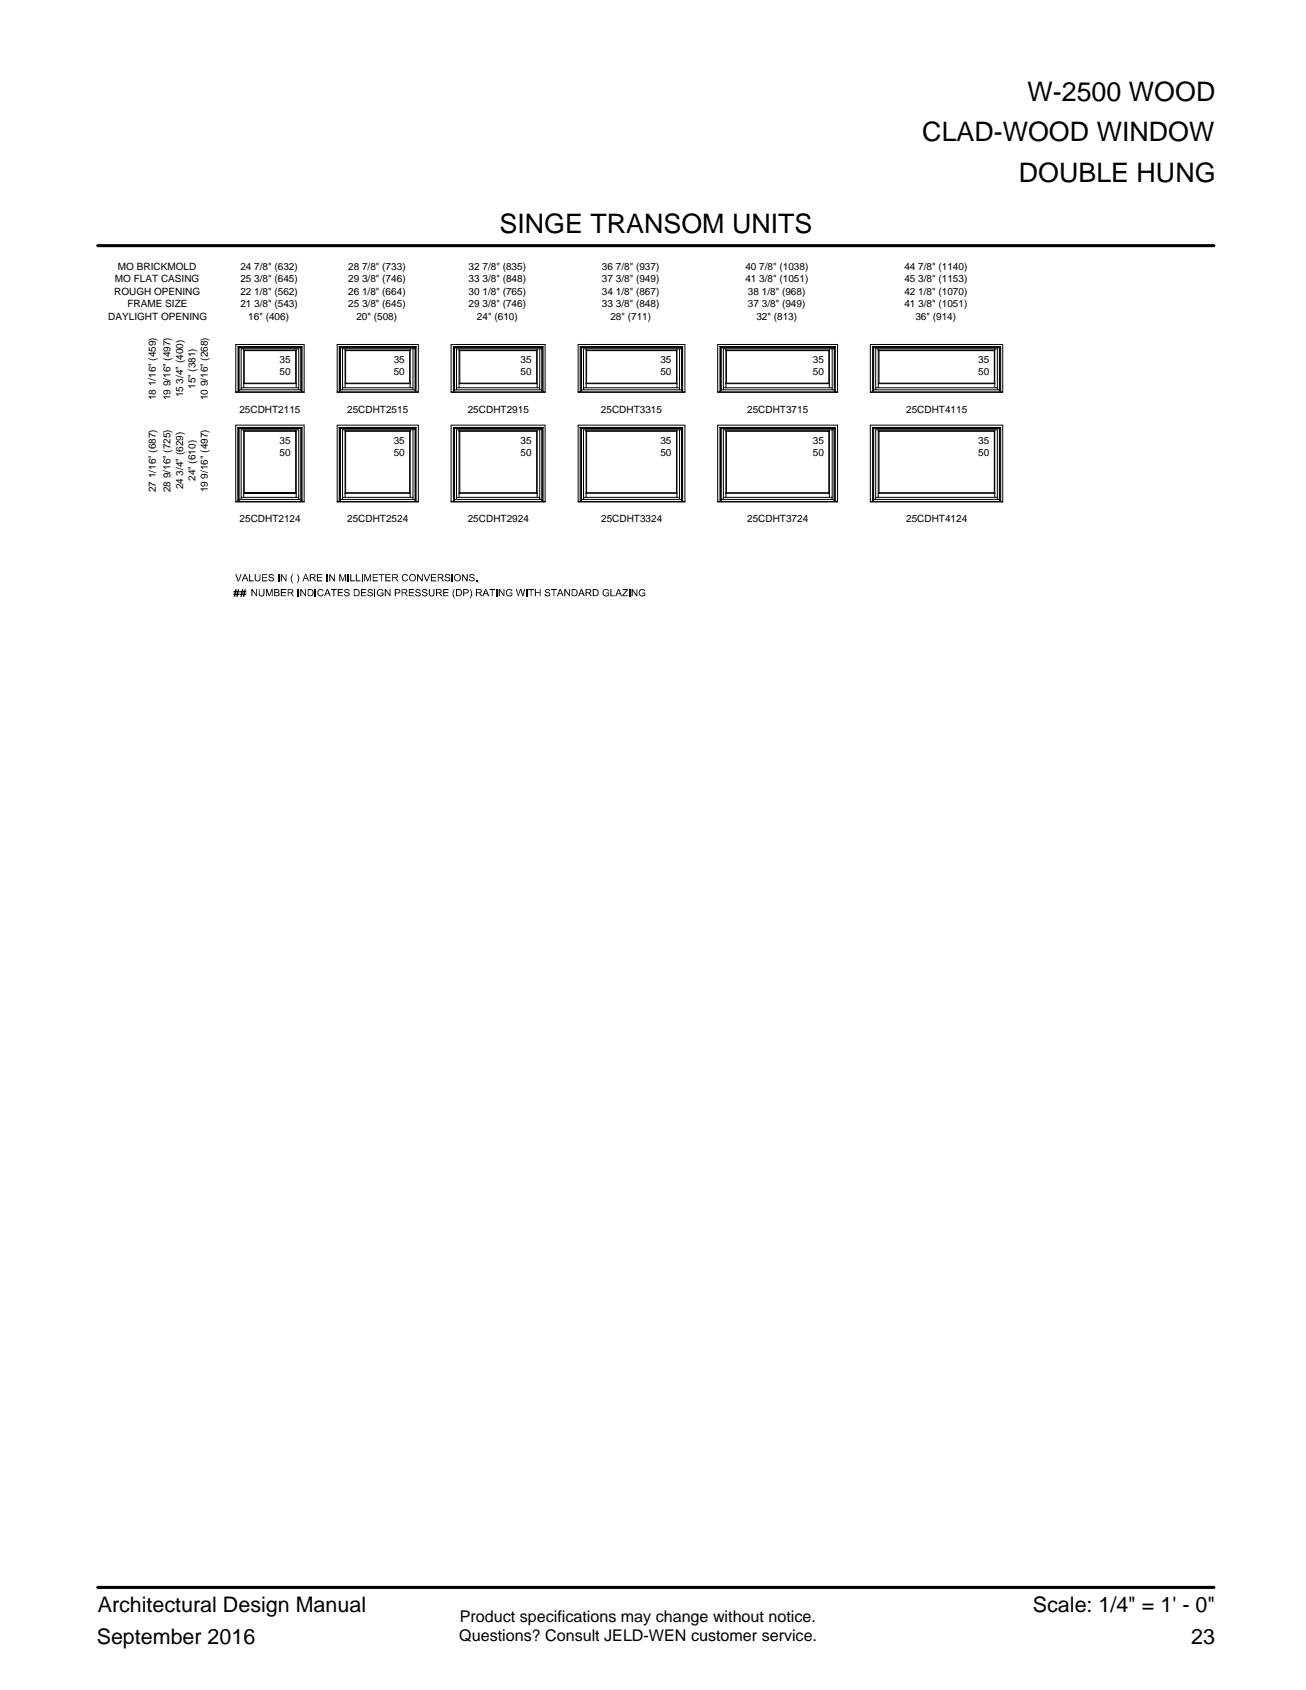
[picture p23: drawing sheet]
<svg xmlns="http://www.w3.org/2000/svg" width="216mm" height="279mm" viewBox="0 0 216 279" stroke-linecap="round" stroke-linejoin="round" font-family="sans-serif">
<defs><g id="words">
<g font-size="4.4">
<text x="169.9" y="16.7">W-2500 WOOD</text>
<text x="152.5" y="23.3">CLAD-WOOD WINDOW</text>
<text x="168.4" y="30.1">DOUBLE HUNG</text>
<text x="82.6" y="38.5">SINGE TRANSOM UNITS</text>
</g>
<g font-size="3.5">
<text x="16.2" y="266.5">Architectural Design Manual</text>
<text x="170.8" y="266.5">Scale: 1/4&quot; = 1' - 0&quot;</text>
<text x="16" y="271.8">September 2016</text>
<text x="196.9" y="271.8">23</text>
</g>
<g font-size="2.7">
<text x="76" y="268.2">Product specifications may change without notice.</text>
<text x="75.9" y="271.4">Questions? Consult JELD-WEN customer service.</text>
</g>
<g font-size="1.7">
<text x="19" y="46.7">MO FLAT CASING</text>
<text x="19.5" y="44.6">MO BRICKMOLD</text>
<text x="39.7" y="46.7">25 3/8&quot; (645)</text>
<text x="39.7" y="44.7">24 7/8&quot; (632)</text>
<text x="57.6" y="46.7">29 3/8&quot; (746)</text>
<text x="57.6" y="44.7">28 7/8&quot; (733)</text>
<text x="77.5" y="46.7">33 3/8&quot; (848)</text>
<text x="77.5" y="44.7">32 7/8&quot; (835)</text>
<text x="99.5" y="46.7">37 3/8&quot; (949)</text>
<text x="99.5" y="44.7">36 7/8&quot; (937)</text>
<text x="123.2" y="46.7">41 3/8&quot; (1051)</text>
<text x="123.2" y="44.7">40 7/8&quot; (1038)</text>
<text x="149.5" y="46.7">45 3/8&quot; (1153)</text>
<text x="149.5" y="44.7">44 7/8&quot; (1140)</text>
<text x="17.9" y="52.8">DAYLIGHT OPENING</text>
<text x="18.9" y="48.7">ROUGH OPENING</text>
<text x="21.1" y="50.8">FRAME SIZE</text>
<text x="39.7" y="50.8">21 3/8&quot; (543)</text>
<text x="39.7" y="48.7">22 1/8&quot; (562)</text>
<text x="41" y="52.8">16&quot; (406)</text>
<text x="57.6" y="50.8">25 3/8&quot; (645)</text>
<text x="57.6" y="48.7">26 1/8&quot; (664)</text>
<text x="58.9" y="52.8">20&quot; (508)</text>
<text x="77.5" y="50.8">29 3/8&quot; (746)</text>
<text x="77.5" y="48.7">30 1/8&quot; (765)</text>
<text x="78.9" y="52.8">24&quot; (610)</text>
<text x="99.5" y="50.8">33 3/8&quot; (848)</text>
<text x="99.5" y="48.7">34 1/8&quot; (867)</text>
<text x="100.9" y="52.8">28&quot; (711)</text>
<text x="123.6" y="50.8">37 3/8&quot; (949)</text>
<text x="123.6" y="48.7">38 1/8&quot; (968)</text>
<text x="125" y="52.8">32&quot; (813)</text>
<text x="149.5" y="50.8">41 3/8&quot; (1051)</text>
<text x="149.5" y="48.7">42 1/8&quot; (1070)</text>
<text x="151.3" y="52.8">36&quot; (914)</text>
<text x="30.3" y="65.7" transform="rotate(-90 30.3 65.7)">15 3/4&quot; (400)</text>
<text x="32.3" y="64.3" transform="rotate(-90 32.3 64.3)">15&quot; (381)</text>
<text x="46.2" y="60">35</text>
<text x="46.2" y="62">50</text>
<text x="65.1" y="60">35</text>
<text x="65.1" y="62">50</text>
<text x="86" y="60">35</text>
<text x="86" y="62">50</text>
<text x="109.2" y="60">35</text>
<text x="109.2" y="62">50</text>
<text x="134.4" y="60">35</text>
<text x="134.4" y="62">50</text>
<text x="161.7" y="60">35</text>
<text x="161.7" y="62">50</text>
<text x="25.8" y="66.2" transform="rotate(-90 25.8 66.2)">18 1/16&quot; (459)</text>
<text x="28.2" y="66.2" transform="rotate(-90 28.2 66.2)">19 9/16&quot; (497)</text>
<text x="34.4" y="66.2" transform="rotate(-90 34.4 66.2)">10 9/16&quot; (268)</text>
<text x="39.6" y="68.3">25CDHT2115</text>
<text x="57.4" y="68.3">25CDHT2515</text>
<text x="77.3" y="68.3">25CDHT2915</text>
<text x="99.3" y="68.3">25CDHT3315</text>
<text x="123.5" y="68.3">25CDHT3715</text>
<text x="149.8" y="68.3">25CDHT4115</text>
<text x="46.2" y="73.4">35</text>
<text x="46.2" y="75.4">50</text>
<text x="65.1" y="73.4">35</text>
<text x="65.1" y="75.4">50</text>
<text x="86" y="73.4">35</text>
<text x="86" y="75.4">50</text>
<text x="109.2" y="73.4">35</text>
<text x="109.2" y="75.4">50</text>
<text x="134.4" y="73.4">35</text>
<text x="134.4" y="75.4">50</text>
<text x="161.7" y="73.4">35</text>
<text x="161.7" y="75.4">50</text>
<text x="25.8" y="81.4" transform="rotate(-90 25.8 81.4)">27 1/16&quot; (687)</text>
<text x="28.2" y="81.4" transform="rotate(-90 28.2 81.4)">28 9/16&quot; (725)</text>
<text x="30.3" y="80.9" transform="rotate(-90 30.3 80.9)">24 3/4&quot; (629)</text>
<text x="32.3" y="79.5" transform="rotate(-90 32.3 79.5)">24&quot; (610)</text>
<text x="34.4" y="81.4" transform="rotate(-90 34.4 81.4)">19 9/16&quot; (497)</text>
<text x="39.6" y="86.4">25CDHT2124</text>
<text x="57.4" y="86.4">25CDHT2524</text>
<text x="77.3" y="86.4">25CDHT2924</text>
<text x="99.4" y="86.4">25CDHT3324</text>
<text x="123.5" y="86.4">25CDHT3724</text>
<text x="149.8" y="86.4">25CDHT4124</text>
</g>
</g></defs>
<g fill="none" stroke="#000" stroke-width=".17">
<path d="M39 57h11.3v7.9h-11.3zM39.4 57.3v7.5M39.4 57.3l.1 .2M39.4 57.3h10.5M39.5 57.5v7.1h-.1M39.5 57.5h10.2M40.3 57.7v6.4M40.4 58v5.3M40.4 58l-.1-.1h8.7l-.1 .1M40.4 58h8.5M48.9 58v5.3M49 57.7v6.4"/>
<path d="M49.7 57.5v7.1h.1M49.9 57.3v7.5M49.9 57.3l-.2 .2M55.7 57h13.5v7.9h-13.5zM56.1 57.3h12.7M56.1 57.3v7.5M56.1 57.3l.2 .2M56.3 57.5h12.3M56.3 57.5v7.1h-.1M57.1 57.7v6.4M57.1 58h10.6M57.1 58v-.1h10.7l-.1 .1"/>
<path d="M57.1 58v5.3M67.7 58v5.3M67.8 57.7v6.4M68.3 57.7v6.7M68.6 57.7h-12v6.7M68.6 57.5v7.1h.1M68.8 57.3v7.5M68.8 57.3l-.2 .2M74.6 57h15.5v7.9h-15.5zM75 57.3h14.8M75 57.3v7.5M75 57.3l.1 .2"/>
<path d="M75.1 57.5h14.5M75.1 57.5v7.1h-.1M75.9 57.7v6.4M76 58h12.7M76 58l-.1-.1h12.9l-.1 .1M76 58v5.3M88.7 58v5.3M88.8 57.7v6.4M89.2 57.7v6.7M89.6 57.7h-14.1v6.7M89.6 57.5v7.1M89.8 57.3v7.5"/>
<path d="M89.8 57.3l-.2 .2M95.6 57h17.6v7.9h-17.6zM95.9 57.3h16.9M95.9 57.3v7.5M95.9 57.3l.2 .2M96.1 57.5h16.6M96.1 57.5v7.1h-.1M96.9 57.7v6.4M97 58h14.8M97 58l-.1-.1h15l-.1 .1M97 58v5.3M111.8 58v5.3"/>
<path d="M111.9 57.7v6.4M112.3 57.7v6.7M112.7 57.7h-16.2v6.7M112.7 57.5v7.1h.1M112.8 57.3v7.5M112.8 57.3l-.1 .2M118.6 57h19.9v7.9h-19.9zM119 57.3h19.1M119 57.3v7.5M119 57.3l.2 .2M119.2 57.5h18.7M119.2 57.5v7.1h-.1"/>
<path d="M120 57.7v6.4M120.1 58h16.9M120.1 58l-.1-.1h17.1l-.1 .1M120.1 58v5.3M137 58v5.3M137.1 57.7v6.4M137.6 57.7v6.7M137.9 57.7h-18.3v6.7M137.9 57.5v7.1h.1M138.1 57.3v7.5M138.1 57.3l-.2 .2M143.9 57h21.9v7.9h-21.9z"/>
<path d="M144.3 57.3h21.1M144.3 57.3v7.5M144.3 57.3l.1 .2M144.4 57.5h20.8M144.4 57.5v7.1h-.1M145.2 57.7v6.4M145.3 58h19.1M145.3 58l-.1-.1h19.3l-.1 .1M145.3 58v5.3M164.4 58v5.3M164.5 57.7v6.4M165.2 57.5v7.1h.1"/>
<path d="M165.4 57.3v7.5M165.4 57.3l-.2 .2M39 70.3h11.3v12.7h-11.3zM39 64.8h11.3M39.3 70.7l.2 .1M39.3 70.7h10.6M39.3 70.7v12.2M39.4 64.7v-7.3h10.4v7.3h.1M39.5 70.8v11.9h-.1M39.5 64.4h10.2M39.5 70.8h10.2M39.9 64.4v-6.7h9.5v6.7"/>
<path d="M39.9 64.1h9.5M40.3 71.2v11M40.3 71.2l.1 .1M40.3 71.2h8.7M40.4 71.3v10.2h-.1M40.4 63.3l-.1 .1h8.7l-.1-.1M40.4 63.3h8.5M40.4 71.3h8.5M48.9 71.3v10.2M49 71.2v11M49 71.2l-.1 .1M49.7 70.8v11.9h.1"/>
<path d="M49.9 70.7v12.2M49.9 70.7l-.2 .1M55.7 64.8h13.5M55.7 70.3h13.5v12.7h-13.5zM56.1 64.7h.1v-7.3h12.5v7.3h.1M56.1 70.7v12.2M56.1 70.7h12.7M56.1 70.7l.2 .1M56.3 64.4h12.3M56.3 70.8v11.9h-.1M56.3 70.8h12.3M56.6 64.1h11.7"/>
<path d="M57.1 71.2v11M57.1 71.2h10.7M57.1 71.2v.1M57.1 63.3h10.6M57.1 63.3v.1h10.7l-.1-.1M57.1 71.3v10.2M57.1 71.3h10.6M67.7 71.3v10.2M67.8 71.2v11M67.8 71.2l-.1 .1M68.3 71v11.6M68.6 71h-12v11.6"/>
<path d="M68.6 70.8v11.9h.1M68.8 70.7v12.2M68.8 70.7l-.2 .1M74.6 64.8h15.5M74.6 70.3h15.5v12.7h-15.5zM75 64.7v-7.3h14.6v7.3h.2M75 70.7v12.2M75 70.7h14.8M75 70.7l.1 .1M75.1 64.4h14.5M75.1 70.8v11.9h-.1M75.1 70.8h14.5"/>
<path d="M75.5 64.1h13.7M75.9 71.2v11M75.9 71.2h12.9M75.9 71.2l.1 .1M76 63.3h12.7M76 63.3l-.1 .1h12.9l-.1-.1M76 71.3v10.2M76 71.3h12.7M88.7 71.3v10.2M88.8 71.2v11M88.8 71.2l-.1 .1M89.2 71v11.6"/>
<path d="M89.6 71h-14.1v11.6M89.6 70.8v11.9M89.8 70.7v12.2M89.8 70.7l-.2 .1M95.6 64.8h17.6M95.6 70.3h17.6v12.7h-17.6zM95.9 64.7h.1v-7.3h16.8v7.3M95.9 70.7v12.2M95.9 70.7h16.9M95.9 70.7l.2 .1M96.1 64.4h16.6M96.1 70.8v11.9h-.1"/>
<path d="M96.1 70.8h16.6M96.5 64.1h15.8M96.9 71.2v11M96.9 71.2h15M96.9 71.2l.1 .1M97 63.3h14.8M97 63.3l-.1 .1h15l-.1-.1M97 71.3v10.2M97 71.3h14.8M111.8 71.3v10.2M111.9 71.2v11M111.9 71.2l-.1 .1"/>
<path d="M112.3 71v11.6M112.7 71h-16.2v11.6M112.7 70.8v11.9h.1M112.8 70.7v12.2M112.8 70.7l-.1 .1M118.6 64.8h19.9M118.6 70.3h19.9v12.7h-19.9zM119 64.7h.1v-7.3h18.9v7.3h.1M119 70.7v12.2M119 70.7h19.1M119 70.7l.2 .1M119.2 64.4h18.7"/>
<path d="M119.2 70.8v11.9h-.1M119.2 70.8h18.7M119.6 64.1h18M120 71.2v11M120 71.2h17.1M120 71.2l.1 .1M120.1 63.3h16.9M120.1 63.3l-.1 .1h17.1l-.1-.1M120.1 71.3v10.2M120.1 71.3h16.9M137 71.3v10.2M137.1 71.2v11"/>
<path d="M137.1 71.2l-.1 .1M137.6 71v11.6M137.9 71h-18.3v11.6M137.9 70.8v11.9h.1M138.1 70.7v12.2M138.1 70.7l-.2 .1M143.9 64.8h21.9M143.9 70.3h21.9v12.7h-21.9zM144.3 64.7v-7.3h21v7.3h.1M144.3 70.7v12.2M144.3 70.7h21.1M144.3 70.7l.1 .1"/>
<path d="M144.4 64.4h20.8M144.4 70.8v11.9h-.1M144.4 70.8h20.8M144.8 64.1h20.1M144.8 64.4v-6.7h20.1v6.7M145.2 71.2v11M145.2 71.2h19.3M145.2 71.2l.1 .1M145.3 63.3h19.1M145.3 63.3l-.1 .1h19.3l-.1-.1M145.3 71.3v10.2M145.3 71.3h19.1"/>
<path d="M164.4 71.3v10.2M164.5 71.2v11M164.5 71.2l-.1 .1M165.2 70.8v11.9h.1M165.4 70.7v12.2M165.4 70.7l-.2 .1M39 82.9h11.3M39.3 82.8h.1v-12h10.4v12h.1M39.5 82.6h10.2M39.9 82.6v-11.6h9.5v11.6M39.9 82.2h9.5M40.3 81.5h.1h8.5h.1z"/>
<path d="M55.7 82.9h13.5M56.1 82.8h.1v-12h12.5v12h.1M56.3 82.6h12.3M56.6 82.2h11.7M57.1 81.5h10.7h-.1M57.1 81.5h10.6M74.6 82.9h15.5M75 82.8v-12h14.6v12h.2M75.1 82.6h14.5M75.5 82.2h13.7M76 81.5h-.1h12.9h-.1M76 81.5h12.7"/>
<path d="M95.6 82.9h17.6M95.9 82.8h.1v-12h16.8v12M96.1 82.6h16.6M96.5 82.2h15.8M97 81.5h-.1h15h-.1M97 81.5h14.8M118.6 82.9h19.9M119 82.8h.1v-12h18.9v12h.1M119.2 82.6h18.7M119.6 82.2h18M120.1 81.5h-.1h17.1h-.1M120.1 81.5h16.9"/>
<path d="M143.9 82.9h21.9M144.3 82.8v-12h21v12h.1M144.4 82.6h20.8M144.8 82.6v-11.6h20.1v11.6M144.8 82.2h20.1M145.3 81.5h-.1h19.3h-.1M145.3 81.5h19.1"/>
</g>
<g fill="#000">
<path d="M38.9 94.9h.2l.3 1.1 .4-1.1h.1l-.4 1.2h-.2zM41.2 94.9h.1v1h.6v.2h-.7zM41.6 97.4h.1l.7 .9v-.9h.1v1.2h-.1l-.7-1v1h-.1zM42.1 94.9h.2v.7a.32 .32 0 0 0 .3 .4 .32 .32 0 0 0 .3-.4v-.7h.1v1l-.2 .2h-.3a.32 .32 0 0 1-.4-.4zM43.3 94.9h.9v.2h-.7v.3h.6v.2h-.6v.3h.7v.2h-.9zM42.8 97.4h.1v.7a.32 .32 0 0 0 .3 .4 .32 .32 0 0 0 .3-.4v-.7h.2v1l-.3 .2h-.4l-.2-.2zM44 97.4h.2l.3 1 .4-1h.2v1.2h-.2v-1l-.3 1h-.2l-.3-1v1h-.1zM44.4 95.1l.5-.2 .3 .2 .1 .2h-.2a.25 .25 0 0 0-.3-.3 .25 .25 0 0 0-.2 .3l.6 .2a.45 .45 0 0 1-.2 .6 .45 .45 0 0 1-.6-.2v-.2h.1a.3 .3 0 0 0 .3 .3 .3 .3 0 0 0 .3-.4l-.3-.1a.31 .31 0 0 1-.4-.1 .31 .31 0 0 1 0-.3zM46 94.9h.2v1.2h-.2zM46.4 97.4h.9v.2h-.7v.3h.7v.2h-.7v.3h.7v.2h-.9zM46.4 94.9h.2l.6 1v-1h.2v1.2h-.2l-.6-.9v.9h-.2zM48.3 94.9h.2l-.3 .4v.5l.3 .6h-.2l-.2-.5v-.5z"/>
<path d="M49.1 94.9l.2 .1 .2 .5-.1 .5-.2 .4h-.1l.2-.5v-.5zM49.2 97.4h.2v1.2h-.2zM49.6 97.4h.2l.6 .9v-.9h.2v1.2h-.2l-.6-1v1h-.2zM52.1 97.4h.1v1.2h-.1zM52.4 94.9h.9v.2h-.7v.3h.6v.2h-.6v.3h.7v.2h-.9zM52.5 97.6l.2-.2h.5l.3 .3-.2 .1a.39 .39 0 0 0-.5-.2 .39 .39 0 0 0-.2 .5l.1 .2a.37 .37 0 0 0 .7-.1h.1v.2l-.3 .2a.61 .61 0 0 1-.7-.3 .61 .61 0 0 1 0-.7zM54 94.9h.2v1.2h-.2zM54.4 94.9h.2l.6 1v-1h.2v1.2h-.2l-.6-.9v.9h-.2zM54.7 97.4h1v.2h-.4v1h-.2v-1h-.4zM55.8 97.4h.9v.2h-.7v.3h.6v.2h-.6v.3h.7v.2h-.9zM56.1 94.9h.2l.4 1 .3-1h.2v1.2h-.1v-1l-.4 1h-.1l-.4-1v1h-.1zM56.9 97.6l.2-.2a.46 .46 0 0 1 .7 .3h-.2a.24 .24 0 0 0-.3-.2 .24 .24 0 0 0-.1 .3l.5 .2 .1 .4-.2 .2h-.4l-.3-.2v-.2l.2 .2a.27 .27 0 0 0 .4 .1 .27 .27 0 0 0 .1-.4l-.3-.1a.38 .38 0 0 1-.4-.4z"/>
<path d="M57.5 94.9h.1v1.2h-.1zM57.9 94.9h.2v1h.6v.2h-.8zM58.8 94.9h.2v1h.6v.2h-.8zM59.7 97.4h.8v.2h-.7v.3h.7v.2h-.7v.3h.8v.2h-.9zM59.8 94.9h.1v1.2h-.1zM60.2 94.9h.2l.4 1 .4-1h.1v1.2h-.1v-1l-.3 1h-.2l-.3-1v1h-.2zM60.8 97.5l.4-.1a.31 .31 0 0 1 .4 .3l-.1 .1a.26 .26 0 0 0-.3-.3 .26 .26 0 0 0-.2 .3l.3 .1a.37 .37 0 0 1 .3 .5 .37 .37 0 0 1-.6 .2l-.2-.2-.1-.2 .3 .2a.31 .31 0 0 0 .5-.1v-.2l-.4-.1a.32 .32 0 0 1-.3-.1 .32 .32 0 0 1 0-.4zM61.6 94.9h.9v.2h-.7v.3h.6v.2h-.6v.3h.7v.2h-.9zM61.9 97.4h.1v1.2h-.1zM62.4 97.6l.3-.2h.4l.3 .2-.2 .2v-.1a.44 .44 0 0 0-.7 .1 .44 .44 0 0 0 .4 .6h.3v-.3h-.3v-.1h.5v.4l-.3 .2h-.5l-.2-.2-.1-.3zM62.6 94.9h1v.2h-.5v1h-.1v-1h-.4zM63.6 97.4h.2l.6 .9v-.9h.1v1.2h-.1l-.6-1v1h-.2z"/>
<path d="M63.7 94.9h.9v.2h-.7v.3h.6v.2h-.6v.3h.7v.2h-.9zM66.6 95l.4-.1a.38 .38 0 0 1 .4 .3l-.1 .1a.4 .4 0 0 0-.6-.2 .4 .4 0 0 0-.1 .6 .35 .35 0 0 0 .4 .3 .35 .35 0 0 0 .3-.3l.2 .1-.2 .3-.7-.1-.2-.4zM67.6 97.4h.8v.2h-.7v.3h.7v.2h-.7v.3h.8v.2h-.9zM68.7 97.6l.2-.2h.3l.3 .3-.1 .1-.1-.2a.24 .24 0 0 0-.3-.2 .24 .24 0 0 0-.1 .4 .24 .24 0 0 0 .3 .1 .38 .38 0 0 1 .3 .5 .38 .38 0 0 1-.6 .2l-.2-.2-.1-.2h.2l.1 .2a.25 .25 0 0 0 .3 .1 .25 .25 0 0 0 .1-.4l-.2-.1a.38 .38 0 0 1-.4-.4zM68.9 94.9h.2l.7 1v-1h.1v1.2h-.2l-.6-.9v.9h-.2zM69.8 97.5l.2-.1a.43 .43 0 0 1 .6 .3l-.1 .1-.1-.2a.23 .23 0 0 0-.3-.1 .23 .23 0 0 0-.1 .3l.2 .1a.39 .39 0 0 1 .4 .5 .39 .39 0 0 1-.6 .2l-.2-.2v-.2h.1a.3 .3 0 0 0 .3 .3 .3 .3 0 0 0 .3-.4l-.3-.1a.33 .33 0 0 1-.4-.1 .33 .33 0 0 1 0-.4zM70 94.9h.2l.4 1.1 .3-1.1h.2l-.5 1.2h-.1zM71.2 94.9h.9v.2h-.7v.3h.7v.2h-.7v.3h.7v.2h-.9zM70.9 97.4h.2v.7a.31 .31 0 0 0 .3 .4 .31 .31 0 0 0 .3-.4v-.7h.1l-.1 1.1-.2 .1-.5-.1-.1-.2zM73.3 97.4h.9v.2h-.8v.3h.7v.2h-.7v.3h.8v.2h-.9zM73.6 95.1l.2-.2h.3l.3 .2v.2h-.2v-.2l-.2-.1a.2 .2 0 0 0-.3 .1 .2 .2 0 0 0 .2 .3h.2a.38 .38 0 0 1 .2 .6 .38 .38 0 0 1-.6 .1l-.2-.3 .1-.1a.3 .3 0 0 0 .4 .3 .3 .3 0 0 0 .2-.4l-.3-.1a.33 .33 0 0 1-.3-.4zM74.7 94.9h.1v1.2h-.1z"/>
<path d="M75 97.4h.2l-.2 .4v.6l.2 .5h-.1l-.3-.5v-.6zM76.4 94.9h.2l.6 1v-1h.1v1.2h-.1l-.7-.9v.9h-.1zM77.6 95.1a.43 .43 0 0 1 .5-.2 .43 .43 0 0 1 .3 .4h-.1a.28 .28 0 0 0-.3-.3 .28 .28 0 0 0-.2 .3l.3 .1a.38 .38 0 0 1 .3 .6 .38 .38 0 0 1-.6 .1l-.2-.2-.1-.2h.2v.2l.3 .1a.23 .23 0 0 0 .3-.2 .23 .23 0 0 0-.3-.2l-.1-.1a.32 .32 0 0 1-.3-.4zM77.7 97.4h.1l.2 .5v.5l-.2 .5h-.1l.2-.8zM78.7 95.9h.2v.2h-.2zM80.9 97.4h1v.2h-.5v1h-.1v-1h-.4zM82 97.4h.2v1.2h-.2zM82.5 97.4h.1l.7 .9v-.9h.1v1.2h-.1l-.7-1v1h-.1zM83.8 97.6l.2-.2h.4l.3 .3-.1 .1a.45 .45 0 0 0-.8 0 .45 .45 0 0 0 .4 .6h.4v-.3h-.4v-.1h.5v.5l-.3 .1h-.5l-.3-.4v-.4zM85.3 97.4h.2l.2 1 .3-1h.2l.2 1 .2-1h.2l-.3 1.2h-.2l-.3-1-.2 1h-.2zM87 97.4h.2v1.2h-.2zM87.3 97.4h1v.2h-.4v1h-.2v-1h-.4z"/>
<path d="M88.4 97.4h.2v.5h.6v-.5h.2v1.2h-.2v-.6h-.6v.6h-.2zM90.1 97.6l.4-.2a.31 .31 0 0 1 .4 .3h-.1a.26 .26 0 0 0-.3-.2 .26 .26 0 0 0-.2 .3l.3 .1a.36 .36 0 0 1 .4 .5 .36 .36 0 0 1-.5 .2h-.3l-.2-.4h.2l.1 .2a.27 .27 0 0 0 .3 .1 .27 .27 0 0 0 .1-.4l-.2-.1a.34 .34 0 0 1-.4-.4zM91.1 97.4h1v.2h-.5v1h-.1v-1h-.4zM93.3 97.4h.2l.6 .9v-.9h.1v1.2h-.1l-.6-1v1h-.2zM99.8 97.5l.6-.1 .3 .3-.2 .1-.1-.2a.47 .47 0 0 0-.6 .5 .47 .47 0 0 0 .8 .3v-.3h-.4v-.1h.5v.4l-.2 .2h-.4l-.4-.2-.1-.5zM100.9 97.4h.2v1h.6v.2h-.8zM102.9 97.4h.9v.2l-.8 .8h.8v.2h-.9l.7-1h-.7zM104 97.4h.2v1.2h-.2zM104.4 97.4h.2l.6 .9v-.9h.2v1.2h-.2l-.6-1v1h-.2zM105.6 97.6l.3-.2h.5l.3 .3-.2 .1a.45 .45 0 0 0-.7-.1 .45 .45 0 0 0 .2 .7h.5v-.3h-.3v-.1h.5l-.1 .5-.3 .1h-.4l-.3-.3z"/>
<path d="M38.6 97.7h.2l.1-.3h.2v.3h.2v-.3h.2v.3h.1v.2h-.2v.2h.2v.3h-.2l-.1 .3h-.2v-.3h-.2v.3h-.3l.1-.3h-.1v-.3h.2v-.2h-.2zM39 97.9v.2h.2v-.2z"/>
<path d="M40 97.4h.2v.3h.2v-.3h.2v.3h.1v.2h-.2v.2h.2v.3h-.2l-.1 .3h-.2v-.3h-.2v.3h-.3l.1-.3h-.1v-.3h.2v-.2h-.2v-.2h.2zM40.1 97.9v.2h.2v-.2z"/>
<path d="M40.4 94.9h.2l.5 1.2h-.2l-.1-.4h-.6l-.1 .4h-.2zM40.5 95.1l-.2 .5h.4z"/>
<path d="M45.3 97.4h.5a.32 .32 0 0 1 .4 .2 .32 .32 0 0 1-.2 .4 .31 .31 0 0 1 .2 .4 .31 .31 0 0 1-.4 .2h-.5zM45.5 97.6v.3h.2a.19 .19 0 0 0 .3-.2 .19 .19 0 0 0-.3-.1zM45.5 98v.4h.3a.2 .2 0 0 0 .3-.1 .2 .2 0 0 0-.3-.2z"/>
<path d="M47.6 97.4h.5a.34 .34 0 0 1 .4 .3 .34 .34 0 0 1-.3 .4l.4 .5h-.2l-.4-.5h-.3v.5h-.1zM47.7 97.5v.4h.3a.22 .22 0 0 0 .3-.2 .22 .22 0 0 0-.2-.2z"/>
<path d="M50.4 94.9h.2l.5 1.2h-.2l-.1-.4h-.5l-.1 .4h-.2zM50.5 95.1l-.2 .5h.4z"/>
<path d="M50.9 97.4l.7 .1 .2 .3v.3a.44 .44 0 0 1-.5 .5h-.4zM51 97.6v.8h.3a.45 .45 0 0 0 .4-.4 .45 .45 0 0 0-.4-.4z"/>
<path d="M51.2 94.9h.6a.32 .32 0 0 1 .4 .3 .32 .32 0 0 1-.4 .4l.5 .5h-.2l-.4-.5h-.3v.5h-.2zM51.4 95.1v.3h.3a.21 .21 0 0 0 .3-.1 .21 .21 0 0 0-.2-.2z"/>
<path d="M54 97.4h.2l.5 1.2h-.2l-.1-.4h-.5l-.2 .4h-.1zM54.1 97.5l-.2 .6h.4z"/>
<path d="M58.5 97.4l.8 .1 .2 .3-.1 .4a.39 .39 0 0 1-.5 .4h-.4zM58.6 97.6v.8h.3a.45 .45 0 0 0 .4-.4 .45 .45 0 0 0-.4-.4z"/>
<path d="M64.8 94.9h.5a.33 .33 0 0 1 .5 .3 .33 .33 0 0 1-.4 .4l.5 .5h-.3l-.3-.5h-.3v.5h-.2zM65 95.1v.3h.3a.2 .2 0 0 0 .3-.1 .2 .2 0 0 0-.3-.2z"/>
<path d="M65.3 97.4h.6a.35 .35 0 0 1 .3 .5 .35 .35 0 0 1-.5 .2h-.3v.5h-.1zM65.4 97.6v.4h.3a.22 .22 0 0 0 .3-.2 .22 .22 0 0 0-.3-.2z"/>
<path d="M66.4 97.4h.5a.34 .34 0 0 1 .4 .3 .34 .34 0 0 1-.3 .4l.4 .5h-.1l-.4-.5h-.4v.5h-.1zM66.5 97.5v.4h.4a.22 .22 0 0 0 .3-.2 .22 .22 0 0 0-.3-.2z"/>
<path d="M67.7 95.1l.4-.2 .4 .1 .2 .3v.6l-.3 .2-.6-.1-.2-.3zM67.9 95.1l-.1 .5v.2l.3 .2h.2l.2-.2 .1-.3-.1-.3a.37 .37 0 0 0-.6-.1z"/>
<path d="M72.1 97.4h.6a.32 .32 0 0 1 .3 .3 .32 .32 0 0 1-.3 .4l.4 .5h-.2l-.4-.5h-.3v.5h-.1zM72.2 97.5v.4h.4a.2 .2 0 0 0 .3-.1 .2 .2 0 0 0-.3-.2z"/>
<path d="M72.4 94.9h.5a.33 .33 0 0 1 .4 .3 .33 .33 0 0 1-.3 .4l.4 .5h-.2l-.4-.5h-.3v.5h-.1zM72.5 95.1v.3h.3a.2 .2 0 0 0 .3-.1 .2 .2 0 0 0-.2-.2z"/>
<path d="M75 95.5a.6 .6 0 0 1 1.2 0 .6 .6 0 0 1-1.2 0zM75.4 95.1l-.1 .1v.4a.42 .42 0 0 0 .6 .3 .42 .42 0 0 0 .1-.6l-.2-.2z"/>
<path d="M75.4 97.4h.6a.62 .62 0 0 1 .1 1.1l-.7 .1zM75.6 97.6v.8h.2a.45 .45 0 0 0 .4-.4 .45 .45 0 0 0-.4-.4z"/>
<path d="M76.6 97.4h.6a.35 .35 0 0 1 .3 .5 .35 .35 0 0 1-.5 .2h-.3v.5h-.1zM76.7 97.6v.4h.3a.22 .22 0 0 0 .3-.2 .22 .22 0 0 0-.3-.2z"/>
<path d="M78.7 97.4h.5a.34 .34 0 0 1 .5 .3 .34 .34 0 0 1-.4 .4l.4 .5h-.2l-.4-.5h-.2v.5h-.2zM78.9 97.5v.4h.3a.22 .22 0 0 0 .3-.2 .22 .22 0 0 0-.3-.2z"/>
<path d="M80.2 97.4h.2l.5 1.2h-.2l-.2-.4h-.5l-.1 .4h-.2zM80.3 97.5l-.2 .6h.4z"/>
<path d="M92.5 97.4h.2l.5 1.2h-.2l-.1-.4h-.5l-.2 .4h-.1zM92.6 97.5l-.2 .6h.4z"/>
<path d="M94.5 97.4l.8 .1 .1 .2v.4a.44 .44 0 0 1-.5 .5h-.4zM94.6 97.6v.8h.3a.45 .45 0 0 0 .4-.4 .45 .45 0 0 0-.4-.4z"/>
<path d="M96 97.4h.2l.5 1.2h-.2l-.2-.4h-.4l-.2 .4h-.1zM96.1 97.5l-.2 .6h.4z"/>
<path d="M96.8 97.4h.5a.34 .34 0 0 1 .4 .3 .34 .34 0 0 1-.3 .4l.5 .5h-.3l-.3-.5h-.3v.5h-.2zM97 97.5v.4h.3a.2 .2 0 0 0 .3-.1 .2 .2 0 0 0-.2-.2z"/>
<path d="M98 97.4h.7l.2 .2 .1 .6-.3 .3-.7 .1zM98.2 97.6v.8h.2a.45 .45 0 0 0 .4-.4 .45 .45 0 0 0-.4-.4z"/>
<path d="M102.2 97.4h.1l.5 1.2h-.2l-.1-.4h-.5l-.1 .4h-.2zM102.3 97.5l-.2 .6h.4z"/>
</g>
<path d="M16.2 40.6h184.5M16.2 262.4h184.5" fill="none" stroke="#000" stroke-width=".51"/>
<use href="#words"/>
</svg>
